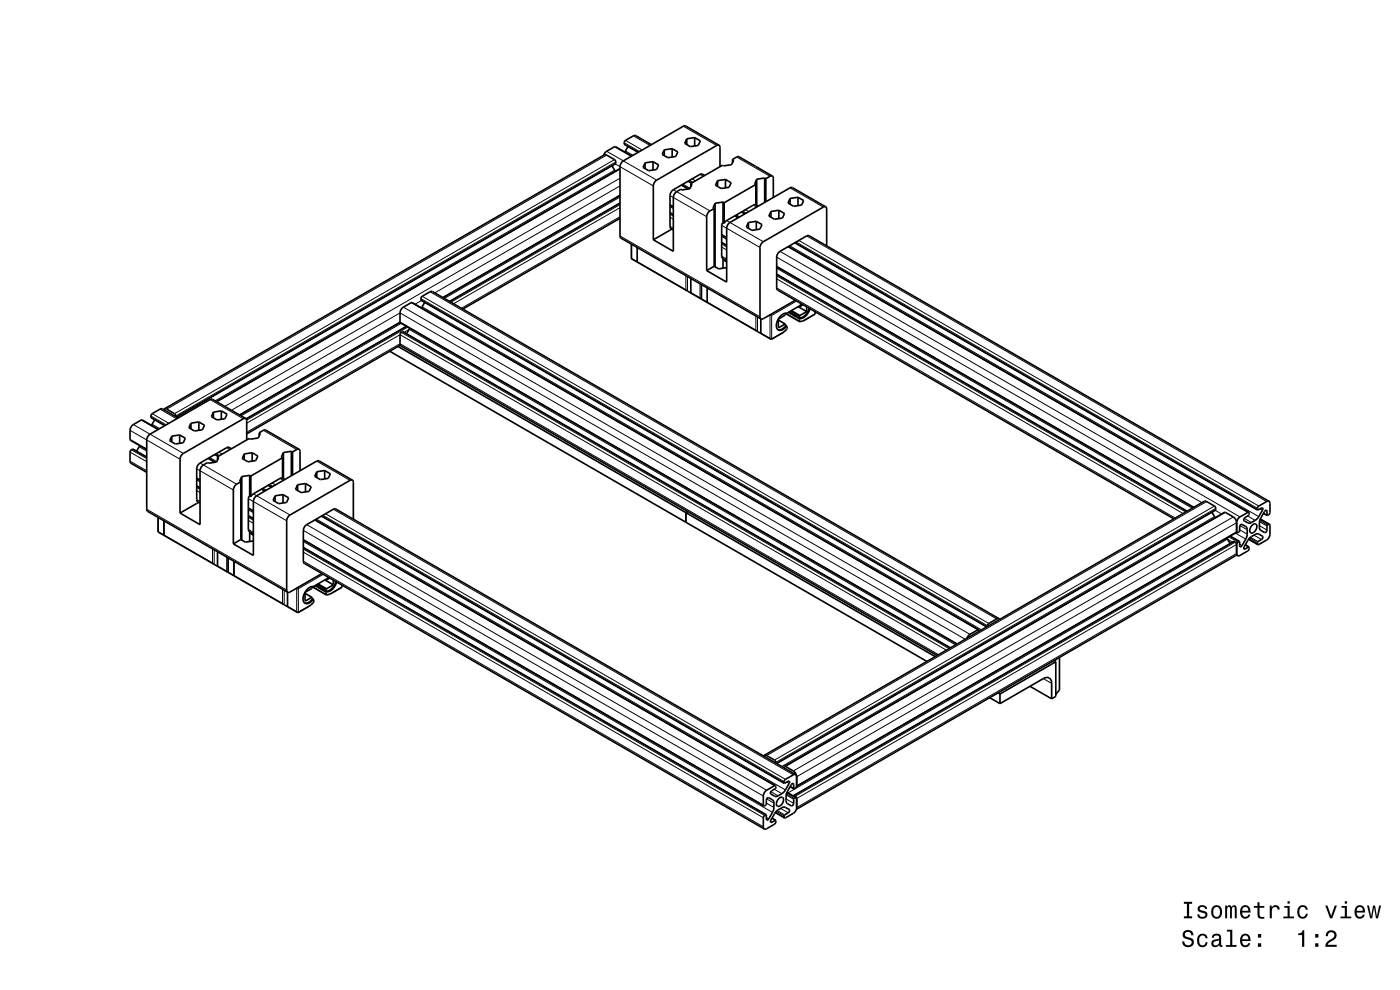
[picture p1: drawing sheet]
<svg xmlns="http://www.w3.org/2000/svg" width="297mm" height="210mm" viewBox="0 0 297 210" stroke-linecap="round" stroke-linejoin="round" font-family="sans-serif">
<g fill="none" stroke="#000" stroke-width=".35">
<path d="M128.1 32.9l.4-.7 1.9-1.1 3.6 2M129.8 35.2l.7 1.1M131.5 35.7l-85.6 49.5M133.2 31.1l-.7 1.1M136.8 34.5v1.3M138.2 30.7l-3.5-2-2.2 1.2-.1 .7 3 1.7M138.5 34.3l1.2 .7-.4 1-1.7 .2-1.2-.7 .4-1M138.5 34.3v1.8M138.5 34.3l-1.7 .2M140.9 31.8v1.2M142.6 31.5l1.2 .7-.4 1-1.7 .3-1.2-.7 .4-1M142.6 31.5l-1.7 .3"/>
<path d="M142.6 31.5v1.8M144.6 39.2l1.5 .9M145.7 29.4v1.3M146 38.4l.7 .4M146.6 38.9l.2 .2-.4 .9-1.7 .3-.3-.2-1 .7-.5 .8-.1 11.7-4.2-2.4M146.6 38.9v.7M147.4 29.2l1.2 .7-.5 1-1.6 .2-1.3-.7 .5-1M147.4 29.2v1.8M147.4 29.2l-1.7 .2M149.5 37.2l-.6-.3-.4 .1-5.7 3.3-.4 .4-.3 .7v6.6l.1 .3 .6 .5M152.2 38.3v1.2M152.5 30.8l-.5 .1-12.7 7.3-.5 .5-.2 .7v11.5"/>
<path d="M152.5 30.8l-7-4.1h-.3l-13.1 7.6-.5 .5-.1 .6 .1 14.8 .1 .3 29.7 17.2M152.5 30.8l.2 .5v4.1M153.9 38.1l1.2 .7-.4 .9-1.7 .3-1.2-.7 .4-1M153.9 38.1l-1.7 .2M153.9 38.1v1.7M155.4 33.8l.9-.5h.5l7 4M155.4 33.8l.2 .2-.4 .9-1.7 .3-.2-.2-6.7 3.9M155.4 33.8v.7M160.3 39.1l-6.7 3.9M160.3 39.1v4.4M160.5 38v5.6M160.5 38l-.4 1 .2 .1"/>
<path d="M162.2 37.8v5.1M162.2 37.8l-1.7 .2M162.2 37.8l.3 .1M162.5 37.9v4.9M163.8 37.3l-.4 .1-.9 .5M163.8 37.3l.3 .5v4.1M131.5 46.3l-33.3 19.3M131.5 43.1l-36.1 20.8M131.5 41.5l-37.5 21.7M133.9 54.9l14.8 8.5M133.9 51.8v3.1M134 54.8l-.1 .1"/>
<path d="M135.2 52.5v3M142.1 45.1l.7 .4M142.1 43.5l.7 .4M142.6 48.6l-4 2.3M146.6 59.1v3.1M151.5 44.2l-1.2 .8-.4 .9v11.5M151.5 56.5l-1.6 .9M151.5 44.2v12.3M151.5 56.5l1 .5 1.7-.3M151.7 43.1v13.5M151.7 43.1l-.4 1 .2 .1M153.1 51.4l1.1 .6"/>
<path d="M153.1 49.9l1.1 .6M153.4 47.2l-.3 .6v6.5l.3 .5M153.4 54.8l.8 .5M153.4 42.9v4.3M153.4 54.8v2.1M153.4 42.9l-1.7 .2M153.4 47.2l.2 .2M153.4 42.9l.2 .1M153.6 55h.1M153.6 43v4.4M153.6 55v.3M153.6 55.3l.6 .3"/>
<path d="M153.9 55.1l-.3 .2M155.9 45.8l.7 .4M157.3 45l.7 .4M158.8 47.2v1.2M160.3 43.5h-.5l-5.6 3.3-.6 .6M160.3 43.5l.5 .3M160.5 46.9l1.2 .7-.5 1-1.7 .3-1.2-.7 .5-1M160.5 46.9v1.8M160.5 46.9l-1.7 .3M163.5 44.9v1.2M164.8 56.6l88.4 51.1M164.8 58.2l87 50.2"/>
<path d="M165.2 44.6l1.2 .7-.4 1-1.7 .2-1.2-.7 .4-.9M165.2 44.6l-1.7 .3M165.2 44.6v1.8M167.2 52.3l97.7 56.4M167.6 42.1v1.2M168.6 51.5l98.2 56.7M169.3 41.8v1.8M169.3 41.8l-1.7 .3M169.3 41.8l1.2 .7-.5 1-1.6 .3-1.2-.7 .4-1M175.2 43.9h-.5l-12.8 7.4-.4 .5-.3 .7v14.7l.2 .5M175.2 43.9l.2 .4v7.9M175.2 43.9l-7.1-4.1h-.5l-12.7 7.4-.5 .5-.2 .7v11.4l-4.3-2.4"/>
<path d="M82.7 74.5l113.9 65.8M84.4 73.5l61.1 35.2M84.9 68.4l-34 19.7M84.9 73.2l-32.6 18.8M86.2 69.2l-34 19.7M86.9 69.6l-.7 1.2M90.1 64.1l-.7 1.2M145.5 61.5l.2 .1M148.5 63.2l.2 .2M148.7 63.4h.1M148.8 63.4l14.7 8.6M148.8 60.3v3.1"/>
<path d="M148.9 63.4h-.1M150 61.1l.1 3M160.3 70l.2 .2M161.4 67.6l.1 3.2M163.4 71.8l.1 .2M163.5 66.7v.1M163.5 66.8l.2 .1M163.5 66.8l-.1 .1M163.5 72h.1M163.7 71.9l-.1 .1M165.1 67.9l1.5 .8M166.6 68.7v.5l-.1 .1a1.53 1.53 0 0 1-1.5 .6"/>
<path d="M166.6 66.4v.4l-1.5 1v1.7l1.5-.8M166.6 69.1l.3 .1M166.6 69l.3 .2M166.6 66.5l3.1 1.7M166.9 69.2h.1M166.9 69.2l.1 .5-.7 .7-2.7 1.6M167.4 66.2l2.3 1.3M167.7 66l1.9 1.1M167.9 65.9l1.8 1M168.7 63.7l-6.8 3.9-.5 .1M169.5 64.9l.1 .1M169.6 64.9v.1"/>
<path d="M169.7 66.9l-.1 .2M169.7 67.5v.7M170 64.4l-.3 .4-2.8 1.6a2.53 2.53 0 0 0-2 3.4 1.28 1.28 0 0 0 2-.6M170.4 64.7l-.8 .3M171.1 65.1v1l-1.4 .8M171.7 65.4l-.6 1.1a1.96 1.96 0 0 1-1.5 .9v-.3M171.8 65.5l-.4 1a1.96 1.96 0 0 1-1.7 1M172.9 66.6h.1M172.9 66.6l-2.4 1.4-.8 .2M173 66.1l-.1 .5M29.6 94.5l-.6 1.2M31.1 96.9l-2.9-1.6-.6 .5 .1 2.4 3.4 2"/>
<path d="M32.8 89l-.7 1.2M33.6 91.1l-3.4-2-1.9 1-.5 .5-.2 .6v2.2l3.5 2M34.9 86.7l93.3-53.8h.5l1.9 1.2v.6l-93.1 53.8M34.9 86.7l.5 .1 1.6 .9 .3 .7M34.9 86.7l-.2 .2M36.4 92.5v1.2M37.8 88.7l-3.5-2-2.2 1.2-.1 .7 3 1.7M38.1 92.3l1.2 .7-.4 .9-1.7 .3-1.2-.7 .4-1M38.1 92.3v1.7M38.1 92.3l-1.7 .2M40.5 89.8v1.2M42.2 89.5l1.2 .7-.5 1-1.6 .2-1.2-.7 .4-.9"/>
<path d="M42.2 89.5l-1.7 .3M42.2 89.5v1.8M44.2 97.2l1.5 .8M45.3 87.4v1.2M45.6 96.4l.7 .4M46.1 96.9l.3 .1-.4 1-1.7 .3-.3-.2-1 .7-.5 .8-.1 11.7-4.2-2.5M46.1 96.9v.7M47 87.2l1.2 .7-.5 .9-1.7 .3-1.2-.7 .5-1M47 87.2v1.7M47 87.2l-1.7 .2M49.1 95.2l-.6-.3h-.4l-5.7 3.3-.4 .5-.3 .7v6.6l.1 .3 .6 .4M51.8 96.3v1.2"/>
<path d="M52.1 88.8h-.4l-12.8 7.4-.5 .5-.2 .7v11.4M52.1 88.8l-7-4.1h-.3l-13.1 7.5-.6 1.1v14.9l.2 .3 29.7 17.1M52.1 88.8l.2 .4v4.1M53.5 96l1.2 .7-.4 1-1.7 .3-.6-.4-.6-.3 .4-1M53.5 96l-1.7 .3M53.5 96v1.8M55 91.8l.9-.5 .5-.1 7 4.1M55 91.8l.2 .1-.4 1-1.7 .3-.2-.2-6.8 3.9M55 91.8v.7M59.9 97.1l-6.7 3.9M59.9 97.1v4.4M60.1 96v5.6"/>
<path d="M60.1 96l-.4 1 .2 .1M61.8 95.7v5.2M61.8 95.7l-1.7 .3M61.8 95.7l.3 .2M62.1 95.9v4.9M63.4 95.3h-.4l-.9 .6M63.4 95.3l.2 .5v4.1M68.9 99.8l1.2 .7-.5 1-1.6 .2-1.2-.7 .4-.9M68.9 99.8v1.8M68.9 99.8l-1.7 .3M33.5 112.8l12.7 7.4M33.5 109.7v3.1"/>
<path d="M33.6 112.8h-.1M34.8 110.5v3M41.7 103.1l.7 .4M41.7 101.5l.7 .4M42.1 106.6l-3.9 2.2M45.1 119.4l.2 .2M46.1 117l.1 3.2M48.4 118.3v3.1M49.6 119l.1 3.1M51.1 102.2l-1.2 .8-.4 .9v11.5M51.1 114.4l1 .6 1.6-.3M51.1 114.4l-1.6 1"/>
<path d="M51.1 102.2v12.2M51.3 101.1v13.5M51.3 101.1l-.5 1 .3 .1M52.7 109.4l1 .6M52.7 107.8l1 .6M53 105.2l-.3 .6v6.5l.3 .5M53 100.8v4.4M53 112.8v2.1M53 100.8l-1.7 .3M53 112.8l.2 .1M53 105.2l.2 .1M53 100.8l.2 .2"/>
<path d="M53.2 112.9l.5 .4M53.2 101v4.3M53.2 112.9v.3M53.2 113.2l.5 .3M53.5 113.1l-.3 .1M55.5 103.7l.7 .4M56.9 102.9l.7 .4M58.4 105.2v1.2M59.9 101.4l-.5 .1-5.7 3.3-.5 .5M59.9 101.4l.5 .3M60 104.9l1.2 .7-.4 1-1.7 .2-1.2-.7 .5-.9M60 104.9v1.8"/>
<path d="M60 104.9l-1.6 .3M63.1 102.8v1.2M64.4 116.1l98.1 56.7M64.4 114.6l97.6 56.3M64.8 102.6l1.2 .7-.4 .9-1.7 .3-1.2-.7 .4-1M64.8 102.6l-1.7 .2M64.8 102.6v1.7M66.8 110.3l97.7 56.3M67.2 100.1v1.2M68.2 109.5l98.2 56.7M74.8 101.8l-.5 .1-12.8 7.3-.5 .5-.2 .8v14.7l.2 .4M74.8 101.8l.2 .5v7.8"/>
<path d="M74.8 101.8l-7.1-4h-.5l-12.7 7.4-.5 .5-.3 .6v11.5l-4.2-2.4M145.5 108.7v2.1M145.5 108.7l52.9 30.6M145.9 108.5l-.4 .2M257.1 108.6l.7 1.2M260.3 114.1l.7 1.2M261 113.7l1.9 1.2M262.3 117.7l.3 .2M262.3 112.9l.1 .1M262.3 117.4l.3 .5M262.3 112.8l.1 .2M262.3 117.4l-.2 .5-93.2 53.8"/>
<path d="M262.3 115.5l-.1-.4-.5-.2-93.3 53.8M262.3 112.8v.2l-93.3 53.8M262.3 110.9l-.4-1.1-2.1-1.1-93.4 53.9M262.3 110.9v1.9M262.3 115.5v1.9M262.4 113l.6-.3v-1.2l.3-.3 1.2 .7 .1 .5-.1 1.5-1.3 2.1-.2-.2-.1-.9M262.9 114.9l-.4 .3-.2 .3M264.2 115.6l.8 .4M264.9 114.4l1.9 1.1M264.9 108.7l-2 1.1-.4 .6-.2 .5M265 116v.5l-.3 .4-1.7 .9-.4 .1M265.6 111.4a.58 .58 0 0 1 .8-.2 .58 .58 0 0 1 .2 .9 1.01 1.01 0 0 1-1.3 .9 1.26 1.26 0 0 1 .3-1.6z"/>
<path d="M266.8 108.2l.9-.5 .2 .1-.1 .4-1 1.7-.5 .5-1.3 .6-1.1-.7 .1-.4 1-.7-.1-.5M266.8 115.5v-.5l1-.7 .1-.4-1.2-.7-1.2 .6-.5 .5-1.1 1.7v.4l.2 .1 .9-.5M267.4 110.1l1.9 1.1M268 108.9l.8 .5M268.8 109.4v-1l-.3-.2-1.2 2.1-.1 1.5 .1 .5 1.1 .7 .3-.3 .1-1.2 .5-.3M269.2 106.3l-.5 .1-1.7 .9-.2 .4v.5M269.2 106.3l.2 .5v1.9l-.1 .4-.5 .3M269.2 106.3l-97.6-56.3h-.5l-5.6 3.3-.5 .5-.2 .7v6.6l.2 .4 84 48.6M269.3 111.2l.1 2.1-.2 .8-.5 .5-1.9 .9M46.2 120.2l2.1 1.2M48.1 121.2l.2 .2M48.3 121.4h.1"/>
<path d="M48.4 121.4l14.7 8.5M48.4 121.4h.1M59.9 128l.2 .2M61 125.6v3.1M62.9 129.7l.2 .2M63.1 124.7v.1M63.1 124.8l.2 .1M63.1 124.8l-.2 .1M63.1 129.9l.1 .1M63.3 129.9l-.1 .1M64.7 125.9l1.5 .8M66.2 126.7v.4a1.6 1.6 0 0 1-1.6 .8"/>
<path d="M66.2 124.4v.4l-1.5 .9v1.8l1.5-.8M66.2 127.1l.2 .1M66.2 127l.3 .2M66.2 124.5l3.1 1.7M66.5 127.2h-.1M66.5 127.2l.1 .5-.7 .6-2.7 1.7M66.5 127.2h.1M67 124.1l2.3 1.4M67.3 123.9l1.9 1.1M67.5 123.9l1.8 1M68.3 121.7l-6.8 3.9h-.5M69.1 122.9l.1 .1"/>
<path d="M69.2 122.9v.1M69.3 124.9l-.1 .1M69.3 125.5v.7M69.3 125.5h.1M69.6 122.4l-.3 .4-2.8 1.6a2.53 2.53 0 0 0-2 3.4 1.29 1.29 0 0 0 1.9-.6M70 122.6l-.8 .4M70.7 123.1l-.1 1-1.3 .8M71.2 123.4l-.5 1.1a1.96 1.96 0 0 1-1.5 .9v-.4M71.4 123.5l-.6 1.1a1.89 1.89 0 0 1-1.5 .9M72.5 124.6h.1M72.5 124.6l-2.4 1.4-.8 .2M72.6 124.1l-.1 .5"/>
<path d="M201.6 137.4l-116.1-67-.5 .3-.1 2.2 .1 .5 113.8 65.6M207.6 133.6l-120.2-69.4-1.8 1-.5 .4-.2 .8v2.1l118.1 68.1M207.6 133.6l.1 .3M207.6 133.6l-2 1.1-.5 .7M211.9 131.2l-120.2-69.4-.4 .1-1.9 1.1-.1 .7 120 69.3M211.9 131.2l.2 .2M211.9 131.2l-.4 .1-1.7 .9-.3 .7M224.1 139.8l-.4 .4 .3 .2M224.8 139.4v6.9l-.8 1M210 148l2.1 1.3M211.7 147l.4 .2M212.1 147.2v2.1"/>
<path d="M218.5 145.6l4.6 2.6M223.1 148.2v-3.2a1.08 1.08 0 0 0-.5-1.2 1.08 1.08 0 0 0-1.3 .1l-9.2 5.4M224 140.4v7.3l-.9 .5M224 140.4l-11.9 6.8M162 170.9l.6-.3v-1.1l.3-.3 1.2 .6 .1 .6-.1 1.5-1.3 2.1-.2-.2-.1-1M162.1 160.2l93.4-53.9 .5 .1 1.9 1.2v.6l-93.2 53.8M162.1 160.2l.5 .1 1.7 .9 .3 .7M162.1 160.2l-.1 .2M162.5 172.8l-.4 .3-.2 .4v1.9l.2 .4M163.8 173.5l.8 .5M164.5 172.4l1.9 1.1M164.5 166.6l-1.9 1-.4 .5-.3 .7 .1 2.1"/>
<path d="M164.6 174v.5l-.3 .3-1.7 1h-.5M165.2 169.4a.58 .58 0 0 1 .8-.2 .58 .58 0 0 1 .2 .8 1 1 0 0 1-1.3 1 1.26 1.26 0 0 1 .3-1.6zM166.4 166.2l.9-.5 .2 .1-.1 .4-1 1.7-.5 .5-1.3 .6-1.2-.7 .2-.4 1-.8-.1-.5M166.4 173.5v-.5l1-.7 .1-.5-1.2-.6-1.2 .6-.5 .4-1.1 1.8v.4l.2 .1 .9-.5M166.4 162.6l2.1 1.1 .5 1.1M166.4 162.6v.3M167 168.1l1.9 1.1M167 168v.1M167.6 166.9l.8 .4M168.4 167.3v-.9l-.3-.2-1.2 2.1-.1 1.5 .1 .5 1.1 .6 .3-.3 .1-1.1 .5-.3M168.4 168.7l.4 .3 .2 .4M168.4 168.7v.2"/>
<path d="M168.8 164.3h-.5l-1.7 1-.2 .4v.5M168.8 164.3l.2 .5M168.8 164.3l-97.6-56.3h-.5l-5.6 3.3-.5 .5-.2 .7v6.5l.1 .5 97.6 56.3M168.9 169.2l.1 .2M169 169.4v2l-.2 .6-.5 .5-1.9 1M169 164.8v2l-.6 .5"/>
</g>
<g fill="none" stroke="#000" stroke-width=".21">
<path d="M128.7 32.1l10.6 6.1M128.7 32.9l-93.3 53.9M130.4 31.1l3.5 2.1M130.4 33.9l-93.4 53.8M130.4 36.1l-84.8 48.9M130.5 34.8l8.1 4.6M130.6 34.6l-93.2 53.9M130.6 34.3l-93.3 53.9M131.5 39.4l-39.3 22.7M131.5 37.8l-83.8 48.4M131.5 35.9l-85.5 49.4M132.4 30.6l3 1.7"/>
<path d="M132.4 30.3l3.3 1.8M132.7 32l1.6 .9M132.7 29.8l3.5 2M134.4 28.8l3.5 2.1M144.5 39.3l1.4 .8M144.9 39.1l1.5 .8M145 26.8l7 4.1M146 38.4l.7 .4M146.3 38.3l.7 .4M146.8 37.9l.7 .5M148.5 37l.7 .4M156.3 33.3l7.1 4.1"/>
<path d="M167.6 39.8l7.1 4.1M131.5 46l-33.6 19.4M131.5 44l-35.3 20.4M131.5 43.4l-35.8 20.7M131.5 43.1l-36.1 20.9M131.5 41.8l-37.2 21.5M131.5 41.4l-37.6 21.7M131.5 50l29.7 17.2M134 51.8v3l1.2 .7M135.2 52.5v3l10.3 6v-3.1M142.1 48l.7 .4M142.1 46.1l.7 .4"/>
<path d="M142.1 45.4l.7 .4M142.1 45.1l.7 .5M142.1 43.8l.7 .4M142.1 43.4l.7 .4M142.1 41.5l7.8 4.5M142.8 40.3l7.8 4.4M145.8 58.7v3M153.1 54.3l1.1 .6M153.1 52.4l1.1 .6M153.1 51.8l1.1 .6M153.1 51.5l1.1 .6M153.1 50.2l1.1 .6"/>
<path d="M153.1 49.7l1.1 .6M153.1 47.8l8.1 4.7M154.2 46.8l7.7 4.5M155.8 45.8l.7 .4M156.2 45.6l.7 .4M157.3 44.9l.7 .5M157.6 44.8l.7 .4M158.2 44.5l.7 .4M159.8 43.5l.7 .4M164.8 59.2l86.2 49.7M164.8 58.5l86.8 50.1M164.8 58.2l87 50.3"/>
<path d="M164.8 56.9l88.1 50.9M164.8 56.5l88.5 51.1M164.8 54.5l90.2 52.1M165.5 53.3l97.6 56.4M167.1 52.4l97.6 56.3M167.5 52.1l99.5 57.5M168.7 51.5l98.1 56.6M168.9 51.3l97.9 56.5M169.5 51l97.5 56.3M171.1 50l97.6 56.4M85.1 68.6l-34 19.6M85.1 70.5l116.2 67.1"/>
<path d="M85.4 70.4l116.2 67M85.6 65.2l120.2 69.4M86.3 69.2l-34.1 19.7M86.5 69.4l-34.2 19.7M86.8 69.9l-1.1 .6M86.8 69.9l115.9 66.9M87.2 64.2l120.2 69.4M89.3 63.3l120.2 69.4M89.3 63.6l120.1 69.4M89.4 63.8l-1.3 .7M89.5 65.1l118.7 68.5M89.6 62.8l120.2 69.4"/>
<path d="M91.2 61.9l120.2 69.4M148.5 60.2v3l-1.9-1.1M148.9 60.4v3l1.1 .7M150.1 61.1v3l10.2 5.9v-3M160.7 67.2v3.1M163.2 66.8l.2 5-2-1.2M164.8 61.1l84.5 48.8M165.1 69.5h.1M166.6 69.1l.3 .1M166.6 66.4l3 1.8M167.1 66.3l2.5 1.4M167.4 66.2l2.3 1.4"/>
<path d="M169 63.9l-5.3 3v5l2.7-1.5M169.3 65.1l1.8 1M169.4 65l1.7 1M172.9 66.1v.5l-2.7 1.5M27.6 97.8l3.5 2.1M27.6 95.9l3.5 2M27.6 93.2l3.5 2M27.6 91.3l10.6 6.1M27.9 95.4l3.2 1.9M28.1 95.3l3 1.7M28.3 90.1l10.6 6.1M29.5 94.8l1.6 .9"/>
<path d="M30 89.1l3.5 2M32 88.5l3 1.8M32 88.2l3.3 1.9M32.3 90l1.6 .9M32.3 87.7l3.5 2.1M33.9 86.8l3.6 2M41.7 99.4l7.8 4.5M42.4 98.2l7.8 4.5M44.1 97.3l1.4 .8M44.5 97l1.5 .9M44.6 84.8l7 4M45.6 96.4l.7 .4"/>
<path d="M45.9 96.2l.7 .5M46.4 95.9l.7 .4M48.1 95l.7 .4M49.1 87l35.8-20.6 119.9 69.2M50.8 88l34.1-19.7 118.2 68.3M52.3 91.7l32.6-18.8 114.2 66M52.3 89.8l32.6-18.8 115.9 66.9M55.9 91.3l7 4.1M67.2 97.8l7.1 4.1M31.1 108l29.7 17.2M33.6 109.8v3l1.2 .7M34.8 110.5v3l10.3 5.9v-3"/>
<path d="M41.7 106l.7 .4M41.7 104.1l.7 .4M41.7 103.4l.7 .4M41.7 103.1l.7 .4M41.7 101.8l.7 .4M41.7 101.4l.7 .4M45.4 116.6v3.1M48.1 118.2v3l-2-1.2M48.4 118.4v3l1.2 .6M49.7 119.1v3l10.2 5.9v-3M52.7 112.3l1 .6M52.7 110.4l1 .6"/>
<path d="M52.7 109.7l1 .6M52.7 109.4l1 .7M52.7 108.1l1 .6M52.7 107.7l1 .6M52.7 105.8l8.1 4.7M53.7 104.8l7.8 4.4M55.4 103.8l.7 .4M55.8 103.6l.7 .4M56.9 102.9l.7 .4M57.2 102.8l.7 .4M57.7 102.4l.7 .5M59.4 101.5l.7 .4"/>
<path d="M64.4 119l97.5 56.4M64.4 117.1l97.5 56.4M64.4 116.5l97.8 56.5M64.4 116.2l98.1 56.6M64.4 114.9l99.5 57.4M64.4 114.4l97.5 56.4M64.4 112.5l97.5 56.4M65.1 111.3l97.5 56.3M66.7 110.3l97.6 56.4M67.1 110.1l99.5 57.5M68.2 109.4l98.2 56.7M68.5 109.3l97.9 56.5"/>
<path d="M69.1 109l97.5 56.3M70.7 108l97.6 56.4M256 106.4l-93.4 53.9M257.6 107.3l-93.3 53.9M257.7 109.6l-91.9 53M257.8 108.2l1.4 .8M257.9 108.1l-93.2 53.8M257.9 107.8l-93.3 53.9M260 108.7l-93.4 53.9M260.4 114.4l-93.2 53.8M260.4 114.4l1.1 .6M260.7 113.9l1.9 1.1"/>
<path d="M260.9 113.7l2 1.2M261.6 109.7l-93.3 53.8M261.8 114.9l-93.3 53.8M262.1 115l-93.4 53.9M262.1 113.1l2.2 1.3M262.3 117.4l-93.3 53.9M262.3 115.5l-93.3 53.9M262.3 112.8l-93.3 53.9M262.3 110.9l-93.3 53.9M263 115.4l.5 .3M263 112.4l1.6 .9M263.1 111.5l1.5 .9"/>
<path d="M263.8 116.3l.3 .2M263.9 110l1.6 .8M264.2 115.6l.7 .4M264.7 109.5l1.6 .9M264.9 114.3l1.9 1M265.1 114.1l1.7 1M265.3 114l1.6 .9M266 113.5l1.6 .9M267.2 111.5l1.6 .9M267.2 110.7l1.6 .9M267.2 110.4l1.7 1M267.3 110.2l1.8 1"/>
<path d="M267.3 107.9l.5 .3M268 108.9l.8 .4M268.5 108.2l.3 .2M60.3 125.2v3.1M62.8 124.8l.1 4.9-1.9-1.1M64.7 127.5h.1M66.2 127l.3 .2M66.2 124.4l3 1.7M66.7 124.3l2.5 1.4M67 124.2l2.3 1.3M68.6 121.8l-5.3 3.1v5l2.6-1.6M68.8 123.1l1.8 1"/>
<path d="M69 123l1.7 1M72.5 124.1v.5l-2.7 1.5M221.3 143.9l1.8 1.1M162.6 173.4l.5 .3M162.6 170.4l1.6 .9M162.6 169.5l1.6 .9M163.4 174.3l.3 .1M163.5 167.9l1.6 .9M163.8 173.6l.7 .4M164.3 167.4l1.6 1M164.5 172.3l1.9 1M164.7 172.1l1.7 .9"/>
<path d="M164.9 171.9l1.6 1M165.6 171.5l1.6 .9M166.8 169.5l1.6 .9M166.8 168.6l1.6 .9M166.8 168.4l1.7 1M166.9 168.2l1.8 1M166.9 165.9l.5 .3M167.6 166.8l.8 .5M168.1 166.2l.3 .2"/>
</g>
<g fill="#000">
<path d="M251.2 197.5a.97 .97 0 0 0-.3 1.1 .97 .97 0 0 0 1 .6 .77 .77 0 0 1 .9 .9 .84 .84 0 0 1-1 .4 .84 .84 0 0 1-.6-.8h-.4a1.21 1.21 0 0 0 1.5 1.3 1.21 1.21 0 0 0 .7-1.8l-.8-.4a.71 .71 0 0 1-.8-.6 .7 .7 0 0 1 .7-.5 .7 .7 0 0 1 .6 .7h.5a1.17 1.17 0 0 0-.7-1.1 1.17 1.17 0 0 0-1.3 .2zM254.2 198.4a1.53 1.53 0 0 0 .9 2.5 1.05 1.05 0 0 0 1.1-1h-.4a.67 .67 0 0 1-.7 .6 .67 .67 0 0 1-.7-.6 1.12 1.12 0 0 1 .7-1.5 .6 .6 0 0 1 .6 .6h.5a1.09 1.09 0 0 0-.8-.9 1.09 1.09 0 0 0-1.2 .3zM257.3 198.3l-.2 .6h.4a.55 .55 0 0 1 .7-.5 .55 .55 0 0 1 .3 .8h-.2a1.14 1.14 0 0 0-1.3 .9 .73 .73 0 0 0 .8 .8l.4-.1 .5-.3 .1 .3 .5 .1v-.4h-.2v-1.6a1.02 1.02 0 0 0-.7-.9 1.02 1.02 0 0 0-1.1 .3zM257.5 199.8l1.1-.3a.77 .77 0 0 1-.2 .8 .77 .77 0 0 1-.9 .1zM260.3 197.2v.4h.7v2.9h-.9v.3h2.2v-.3h-.9v-3.3zM263.4 198.4a1.54 1.54 0 0 0 .8 2.5 1.06 1.06 0 0 0 1-.8h-.4l-.2 .3-.4 .1a.75 .75 0 0 1-.7-.9h1.8a1.17 1.17 0 0 0-.5-1.4 1.17 1.17 0 0 0-1.4 .2zM263.7 198.6a.66 .66 0 0 1 .8-.1 .66 .66 0 0 1 .3 .7h-1.3zM266.9 200.1v.7h.7v-.7zM266.9 198.1v.8h.7v-.8z" fill-rule="evenodd"/>
<path d="M251.1 191.3v.4h.7v2.7h-.7v.4h1.8v-.4h-.6v-2.7h.6v-.4zM254.3 192.2a.75 .75 0 0 0-.2 .9 .75 .75 0 0 0 .7 .5l.9 .3a.63 .63 0 0 1-.6 .6 .63 .63 0 0 1-.7-.5h-.4a1.07 1.07 0 0 0 1.2 .9 1.07 1.07 0 0 0 .9-1.2l-.4-.4-1.1-.3a.54 .54 0 0 1 .4-.7 .54 .54 0 0 1 .6 .5h.5a1.03 1.03 0 0 0-.7-.8 1.03 1.03 0 0 0-1.1 .2zM257.2 192.4a1.53 1.53 0 0 0 .9 2.5 1.48 1.48 0 0 0 1.2-1.5 1.48 1.48 0 0 0-1.2-1.4l-.5 .1zM257.6 192.7a.67 .67 0 0 1 .7-.3 .67 .67 0 0 1 .5 .6 1.11 1.11 0 0 1-.7 1.5 1.17 1.17 0 0 1-.5-1.8zM259.9 192.1v2.7h.4v-1.8l.2-.6h.3l.1 .3v2.1h.4l.1-2.1 .3-.3 .2 .1 .1 .4v1.9h.4v-1.9a.69 .69 0 0 0-.6-.9l-.5 .4-.2-.3-.3-.1-.5 .4v-.3zM263.4 192.4a1.54 1.54 0 0 0 .8 2.5 1.06 1.06 0 0 0 1-.9h-.4l-.2 .4-.4 .1a.75 .75 0 0 1-.7-.9h1.8a1.17 1.17 0 0 0-.5-1.4 1.17 1.17 0 0 0-1.4 .2zM263.7 192.6a.66 .66 0 0 1 .8-.1 .66 .66 0 0 1 .3 .7h-1.3zM266.8 191.4v.8h-.8v.4h.8v1.8a1.05 1.05 0 0 0 1.4 .5v-.4a.68 .68 0 0 1-1-.4v-1.5h1v-.4h-1v-.8zM269.4 192.1v2.7h.4v-1.6a.66 .66 0 0 1 .4-.7 .66 .66 0 0 1 .8 .2v.2h.5a.89 .89 0 0 0-.7-.9 .89 .89 0 0 0-1 .5v-.4zM272.5 192.2v.4h.6v1.8h-.9v.4h2.3v-.4h-.9v-2.2zM273.1 191.2v.5h.5v-.5zM275.5 192.4a1.53 1.53 0 0 0 .8 2.5 1.06 1.06 0 0 0 1.1-1.1h-.4a.67 .67 0 0 1-.6 .7 .67 .67 0 0 1-.7-.6 1.12 1.12 0 0 1 .7-1.5 .6 .6 0 0 1 .6 .6h.4a1.09 1.09 0 0 0-.7-1 1.09 1.09 0 0 0-1.2 .4zM281.2 192.1l1 2.7h.4l1-2.7h-.4l-.8 2.2-.8-2.2zM284.6 192.2v.4h.7v1.8h-.9v.4h2.3v-.4h-1v-2.2zM285.3 191.2v.5h.5v-.5zM287.6 192.4a1.54 1.54 0 0 0 .8 2.5 1.06 1.06 0 0 0 1.1-.9h-.4l-.2 .4-.4 .1a.76 .76 0 0 1-.7-.9h1.8a1.17 1.17 0 0 0-.5-1.4 1.17 1.17 0 0 0-1.5 .2zM288 192.6a.66 .66 0 0 1 .8-.1 .66 .66 0 0 1 .3 .7h-1.3zM290 192.1l.7 2.7h.4l.4-2.3 .4 2.3h.4l.7-2.7h-.4l-.5 2.3-.4-2.3h-.4l-.4 2.3-.5-2.3z" fill-rule="evenodd"/>
<path d="M275.4 198v.4h.8v2.4h.5v-3.5h-.4a.77 .77 0 0 1-.9 .7zM279 200.1v.7h.7v-.7zM279 198.1v.8h.7v-.8zM281.6 197.6l-.4 1h.5a.7 .7 0 0 1 .5-.9 .7 .7 0 0 1 .9 .5 .7 .7 0 0 1-.5 .9 1.81 1.81 0 0 0-1.4 1.7h2.4v-.4h-1.9a2.23 2.23 0 0 1 1.4-1.2 1.13 1.13 0 0 0 .1-1.6 1.13 1.13 0 0 0-1.6 0z" fill-rule="evenodd"/>
</g>
</svg>
